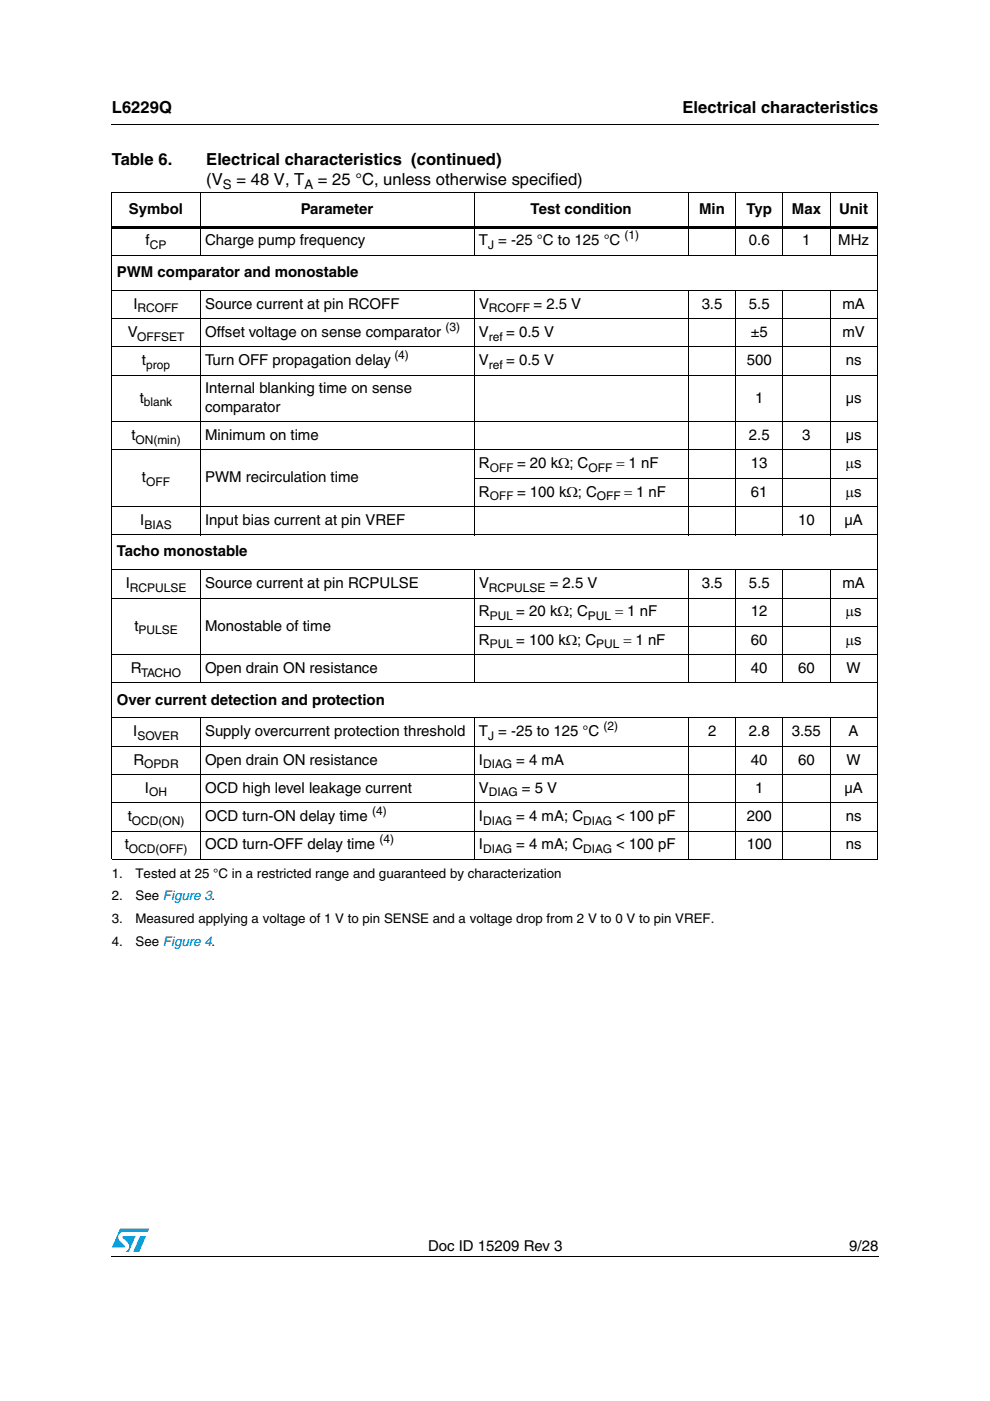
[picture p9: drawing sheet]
<svg xmlns="http://www.w3.org/2000/svg" width="210mm" height="297mm" viewBox="0 0 210 297" stroke-linecap="round" stroke-linejoin="round" font-family="sans-serif">
<defs><g id="words">
<g font-size="3.5">
<text x="23.7" y="23.9">L6229Q</text>
<text x="144.7" y="23.9">Electrical characteristics</text>
<text x="23.7" y="35">Table 6.</text>
<text x="43.7" y="35">Electrical characteristics (continued)</text>
<text x="43.7" y="39.2">(V</text>
<text x="50.1" y="39.2">= 48 V, T</text>
<text x="67.4" y="39.2">= 25 °C, unless otherwise specified)</text>
</g>
<g font-size="3.2">
<text x="27.3" y="45.3">Symbol</text>
<text x="63.8" y="45.3">Parameter</text>
<text x="112.5" y="45.3">Test condition</text>
<text x="148.2" y="45.3">Min</text>
<text x="158.3" y="45.3">Typ</text>
<text x="167.9" y="45.3">Max</text>
<text x="177.9" y="45.3">Unit</text>
<text x="30.9" y="52">f</text>
<text x="43.5" y="52">Charge pump frequency</text>
<text x="101.6" y="52">T = -25 °C to 125 °C</text>
<text x="158.8" y="52">0.6</text>
<text x="170.1" y="52">1</text>
<text x="177.7" y="52">MHz</text>
<text x="24.8" y="58.7">PWM comparator and monostable</text>
<text x="28.3" y="65.4">I</text>
<text x="43.5" y="65.4">Source current at pin RCOFF</text>
<text x="101.6" y="65.4">V</text>
<text x="113.1" y="65.4">= 2.5 V</text>
<text x="148.8" y="65.4">3.5</text>
<text x="158.8" y="65.4">5.5</text>
<text x="178.6" y="65.4">mA</text>
<text x="27.1" y="71.4">V</text>
<text x="43.5" y="71.4">Offset voltage on sense comparator</text>
<text x="101.6" y="71.4">V</text>
<text x="107.3" y="71.4">= 0.5 V</text>
<text x="159.2" y="71.4">±5</text>
<text x="178.6" y="71.4">mV</text>
<text x="30.1" y="77.4">t</text>
<text x="43.5" y="77.4">Turn OFF propagation delay</text>
<text x="101.6" y="77.4">V</text>
<text x="107.3" y="77.4">= 0.5 V</text>
<text x="158.3" y="77.4">500</text>
<text x="179.3" y="77.4">ns</text>
<text x="43.5" y="83.4">Internal blanking time on sense</text>
<text x="29.6" y="85.3">t</text>
<text x="43.5" y="87.3">comparator</text>
<text x="160.1" y="85.3">1</text>
<text x="179.3" y="85.3">µs</text>
<text x="27.9" y="93.3">t</text>
<text x="43.5" y="93.3">Minimum on time</text>
<text x="158.8" y="93.3">2.5</text>
<text x="170.1" y="93.3">3</text>
<text x="179.3" y="93.3">µs</text>
<text x="101.6" y="99.3">R</text>
<text x="109.6" y="99.3">= 20 kΩ; C</text>
<text x="130.7" y="99.3">= 1 nF</text>
<text x="159.2" y="99.3">13</text>
<text x="179.3" y="99.3">μs</text>
<text x="30.1" y="102.3">t</text>
<text x="43.5" y="102.3">PWM recirculation time</text>
<text x="101.6" y="105.3">R</text>
<text x="109.6" y="105.3">= 100 kΩ; C</text>
<text x="132.3" y="105.3">= 1 nF</text>
<text x="159.2" y="105.3">61</text>
<text x="179.3" y="105.3">μs</text>
<text x="29.7" y="111.3">I</text>
<text x="43.5" y="111.3">Input bias current at pin VREF</text>
<text x="169.2" y="111.3">10</text>
<text x="179" y="111.3">µA</text>
<text x="24.8" y="118">Tacho monostable</text>
<text x="26.6" y="124.7">I</text>
<text x="43.5" y="124.7">Source current at pin RCPULSE</text>
<text x="101.6" y="124.7">V</text>
<text x="116.5" y="124.7">= 2.5 V</text>
<text x="148.8" y="124.7">3.5</text>
<text x="158.8" y="124.7">5.5</text>
<text x="178.6" y="124.7">mA</text>
<text x="101.6" y="130.7">R</text>
<text x="109.5" y="130.7">= 20 kΩ; C</text>
<text x="130.5" y="130.7">= 1 nF</text>
<text x="159.2" y="130.7">12</text>
<text x="179.3" y="130.7">μs</text>
<text x="28.5" y="133.7">t</text>
<text x="43.5" y="133.7">Monostable of time</text>
<text x="101.6" y="136.7">R</text>
<text x="109.5" y="136.7">= 100 kΩ; C</text>
<text x="132.2" y="136.7">= 1 nF</text>
<text x="159.2" y="136.7">60</text>
<text x="179.3" y="136.7">μs</text>
<text x="27.7" y="142.7">R</text>
<text x="43.5" y="142.7">Open drain ON resistance</text>
<text x="159.2" y="142.7">40</text>
<text x="169.2" y="142.7">60</text>
<text x="179.5" y="142.7">W</text>
<text x="24.8" y="149.4">Over current detection and protection</text>
<text x="28.3" y="156.1">I</text>
<text x="43.5" y="156.1">Supply overcurrent protection threshold</text>
<text x="101.5" y="156.1">T = -25 to 125 °C</text>
<text x="150.1" y="156.1">2</text>
<text x="158.8" y="156.1">2.8</text>
<text x="167.9" y="156.1">3.55</text>
<text x="179.9" y="156.1">A</text>
<text x="28.3" y="162.1">R</text>
<text x="43.5" y="162.1">Open drain ON resistance</text>
<text x="101.5" y="162.1">I</text>
<text x="109.5" y="162.1">= 4 mA</text>
<text x="159.2" y="162.1">40</text>
<text x="169.2" y="162.1">60</text>
<text x="179.5" y="162.1">W</text>
<text x="30.7" y="168.1">I</text>
<text x="43.5" y="168.1">OCD high level leakage current</text>
<text x="101.5" y="168.1">V</text>
<text x="110.7" y="168.1">= 5 V</text>
<text x="160.1" y="168.1">1</text>
<text x="179" y="168.1">µA</text>
<text x="27.1" y="174.1">t</text>
<text x="43.5" y="174.1">OCD turn-ON delay time</text>
<text x="101.6" y="174.1">I</text>
<text x="109.5" y="174.1">= 4 mA; C</text>
<text x="130.6" y="174.1">&lt; 100 pF</text>
<text x="158.3" y="174.1">200</text>
<text x="179.3" y="174.1">ns</text>
<text x="26.4" y="180.1">t</text>
<text x="43.5" y="180.1">OCD turn-OFF delay time</text>
<text x="101.6" y="180.1">I</text>
<text x="109.5" y="180.1">= 4 mA; C</text>
<text x="130.6" y="180.1">&lt; 100 pF</text>
<text x="158.3" y="180.1">100</text>
<text x="179.3" y="180.1">ns</text>
<text x="90.8" y="265.1">Doc ID 15209 Rev 3</text>
<text x="180.1" y="265.1">9/28</text>
</g>
<g font-size="2.8">
<text x="47.3" y="40.1">S</text>
<text x="64.5" y="40.1">A</text>
<text x="23.7" y="186.1">1.</text>
<text x="23.7" y="190.9">2.</text>
<text x="28.7" y="186.1">Tested at 25 °C in a restricted range and guaranteed by characterization</text>
<text x="28.7" y="190.9">See Figure 3.</text>
<text x="23.7" y="195.7">3.</text>
<text x="28.7" y="195.7">Measured applying a voltage of 1 V to pin SENSE and a voltage drop from 2 V to 0 V to pin VREF.</text>
<text x="23.7" y="200.6">4.</text>
<text x="28.7" y="200.6">See Figure 4.</text>
</g>
<g font-size="2.5">
<text x="31.7" y="52.8">CP</text>
<text x="103.5" y="52.8">J</text>
<text x="132.4" y="50.7">(1)</text>
<text x="29.1" y="66.2">RCOFF</text>
<text x="94.5" y="70.1">(3)</text>
<text x="103.7" y="66.2">RCOFF</text>
<text x="29.1" y="72.2">OFFSET</text>
<text x="83.6" y="76.1">(4)</text>
<text x="103.7" y="72.2">ref</text>
<text x="31" y="78.2">prop</text>
<text x="103.7" y="78.2">ref</text>
<text x="30.5" y="86.1">blank</text>
<text x="28.7" y="94.1">ON(min)</text>
<text x="103.8" y="100.1">OFF</text>
<text x="124.8" y="100.1">OFF</text>
<text x="31" y="103.1">OFF</text>
<text x="103.8" y="106.1">OFF</text>
<text x="126.5" y="106.1">OFF</text>
<text x="30.6" y="112.1">BIAS</text>
<text x="27.5" y="125.5">RCPULSE</text>
<text x="103.7" y="125.5">RCPULSE</text>
<text x="103.8" y="131.5">PUL</text>
<text x="124.6" y="131.5">PUL</text>
<text x="29.4" y="134.5">PULSE</text>
<text x="103.8" y="137.5">PUL</text>
<text x="126.4" y="137.5">PUL</text>
<text x="29.9" y="143.5">TACHO</text>
<text x="128" y="154.8">(2)</text>
<text x="29.1" y="156.9">SOVER</text>
<text x="103.5" y="156.9">J</text>
<text x="30.5" y="162.9">OPDR</text>
<text x="102.4" y="162.9">DIAG</text>
<text x="31.6" y="168.9">OH</text>
<text x="78.9" y="172.8">(4)</text>
<text x="103.7" y="168.9">DIAG</text>
<text x="28" y="174.9">OCD(ON)</text>
<text x="80.5" y="178.8">(4)</text>
<text x="102.4" y="174.9">DIAG</text>
<text x="123.6" y="174.9">DIAG</text>
<text x="27.3" y="180.9">OCD(OFF)</text>
<text x="102.4" y="180.9">DIAG</text>
<text x="123.6" y="180.9">DIAG</text>
</g>
</g></defs>
<g fill="#009ad9">
<path d="M29.7 262.1h1.3l-1.5 3.3h-1.2z"/>
<path d="M25.5 260.5h6.2l-.4 .7h-5.1a1.13 1.13 0 0 0-1.1 .7 1.13 1.13 0 0 0 .3 1.2l1.1 1-.1 .3-2.7 .1z"/>
<path d="M26 262.1h2.8l-1.5 3.3h-.7a1.18 1.18 0 0 0 .5-1.9l-1.1-1.1z"/>
</g>
<path d="M23.6 26.2l.1 .2zM23.6 47.9h162.5v.5h-162.5zM23.6 266.3l.1 .1z" fill="#000"/>
<g fill="none" stroke="#000" stroke-width=".21">
<path d="M23.7 26.3h162.6M23.6 40.7h162.5M23.7 54.1h162.3M23.7 48.4v133.8M23.7 40.8v7.1M42.4 40.6v13.6M100.5 40.6v13.6M146 40.6v13.6M156 40.6v13.6M166 40.6v13.6M176 40.6v13.6M186 40.8v7.1"/>
<path d="M186 48.4v133.8M23.7 61.5h162.3M23.7 67.5h162.3M23.7 73.5h162.3M23.7 79.5h162.3M42.4 61.5v52M100.5 61.5v52M146 61.5v52M156 61.5v52M166 61.5v52M176 61.5v52M23.7 89.4h162.3"/>
<path d="M23.7 95.4h162.3M23.7 107.4h162.3M23.7 113.4h162.3M100.5 101.4h85.5M23.7 120.8h162.3M23.7 126.8h162.3M23.7 138.8h162.3M42.4 120.8v24M100.5 132.8h85.5M100.5 120.8v24M146 120.8v24M156 120.8v24"/>
<path d="M166 120.8v24M176 120.8v24M23.7 144.8h162.3M23.7 152.2h162.3M23.7 158.2h162.3M42.4 152.2v30M100.5 152.2v30M146 152.2v30M156 152.2v30M166 152.2v30M176 152.2v30M23.7 164.2h162.3"/>
<path d="M23.7 170.2h162.3M23.7 176.2h162.3M23.7 182.2h162.3M23.7 266.3h162.6"/>
</g>
<use href="#words"/>
</svg>
